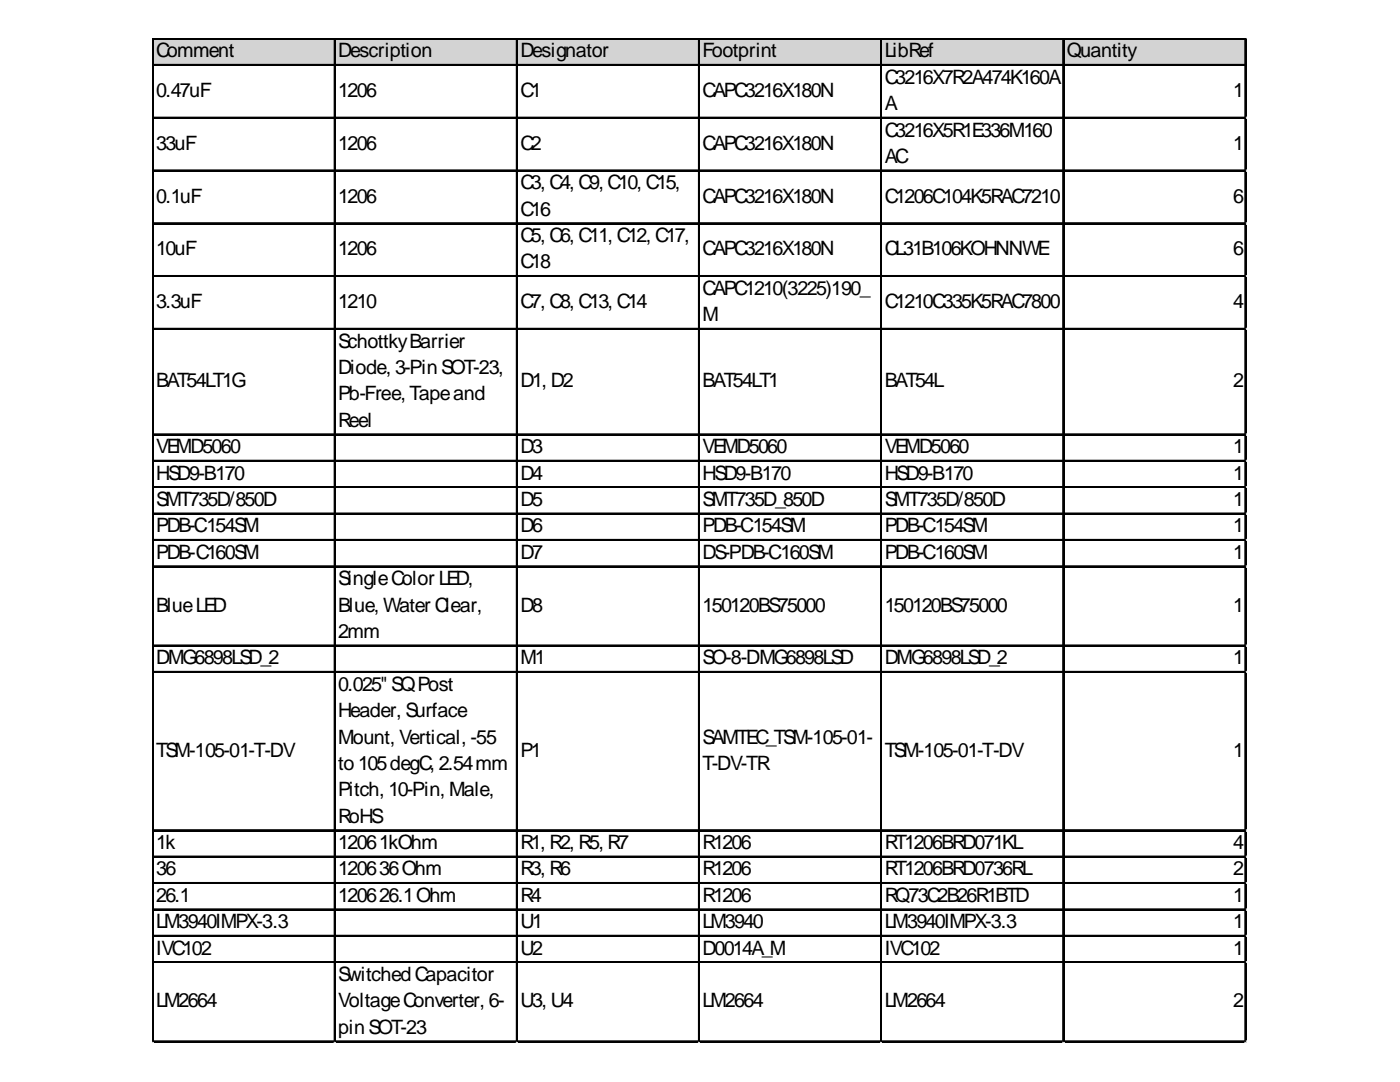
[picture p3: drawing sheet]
<svg xmlns="http://www.w3.org/2000/svg" width="279mm" height="216mm" viewBox="0 0 279 216" stroke-linecap="round" stroke-linejoin="round" font-family="sans-serif">
<defs><g id="words">
<g font-size="3.9">
<text x="31.2" y="11.4">Comment</text>
<text x="67.5" y="11.4">Description</text>
<text x="103.9" y="11.4">Designator</text>
<text x="140.2" y="11.4">Footprint</text>
<text x="176.6" y="11.4">LibRef</text>
<text x="212.9" y="11.4">Quantity</text>
<text x="176.6" y="16.7">C3216X7R2A474K160A</text>
<text x="31.2" y="19.3">0.47uF</text>
<text x="67.5" y="19.3">1206</text>
<text x="103.9" y="19.3">C1</text>
<text x="140.2" y="19.3">CAPC3216X180N</text>
<text x="176.6" y="22">A</text>
<text x="246.1" y="19.3">1</text>
<text x="31.2" y="29.9">33uF</text>
<text x="67.5" y="29.9">1206</text>
<text x="103.9" y="29.9">C2</text>
<text x="140.2" y="29.9">CAPC3216X180N</text>
<text x="176.6" y="27.2">C3216X5R1E336M160</text>
<text x="246.1" y="29.9">1</text>
<text x="176.6" y="32.5">AC</text>
<text x="31.2" y="40.4">0.1uF</text>
<text x="67.5" y="40.4">1206</text>
<text x="103.9" y="37.8">C3, C4, C9, C10, C15,</text>
<text x="140.2" y="40.4">CAPC3216X180N</text>
<text x="176.6" y="40.4">C1206C104K5RAC7210</text>
<text x="246.1" y="40.4">6</text>
<text x="103.9" y="43">C16</text>
<text x="31.2" y="50.9">10uF</text>
<text x="67.5" y="50.9">1206</text>
<text x="103.9" y="48.3">C5, C6, C11, C12, C17,</text>
<text x="103.9" y="53.6">C18</text>
<text x="140.2" y="50.9">CAPC3216X180N</text>
<text x="176.6" y="50.9">CL31B106KOHNNWE</text>
<text x="246.1" y="50.9">6</text>
<text x="140.2" y="58.8">CAPC1210(3225)190_</text>
<text x="31.2" y="61.5">3.3uF</text>
<text x="67.5" y="61.5">1210</text>
<text x="103.9" y="61.5">C7, C8, C13, C14</text>
<text x="140.2" y="64.1">M</text>
<text x="176.6" y="61.5">C1210C335K5RAC7800</text>
<text x="246.1" y="61.5">4</text>
<text x="67.5" y="69.4">SchottkyBarrier</text>
<text x="31.2" y="77.3">BAT54LT1G</text>
<text x="67.5" y="74.6">Diode, 3-Pin SOT-23,</text>
<text x="103.9" y="77.3">D1, D2</text>
<text x="140.2" y="77.3">BAT54LT1</text>
<text x="176.6" y="77.3">BAT54L</text>
<text x="246.1" y="77.3">2</text>
<text x="67.5" y="79.9">Pb-Free, Tapeand</text>
<text x="67.5" y="85.2">Reel</text>
<text x="31.2" y="90.4">VEMD5060</text>
<text x="31.2" y="95.7">HSD9-B170</text>
<text x="103.9" y="90.4">D3</text>
<text x="103.9" y="95.7">D4</text>
<text x="140.2" y="90.4">VEMD5060</text>
<text x="140.2" y="95.7">HSD9-B170</text>
<text x="176.6" y="90.4">VEMD5060</text>
<text x="176.6" y="95.7">HSD9-B170</text>
<text x="246.1" y="90.4">1</text>
<text x="246.1" y="95.7">1</text>
<text x="31.2" y="101">SMT735D/850D</text>
<text x="103.9" y="101">D5</text>
<text x="140.2" y="101">SMT735D_850D</text>
<text x="176.6" y="101">SMT735D/850D</text>
<text x="246.1" y="101">1</text>
<text x="31.2" y="106.2">PDB-C154SM</text>
<text x="103.9" y="106.2">D6</text>
<text x="140.2" y="106.2">PDB-C154SM</text>
<text x="176.6" y="106.2">PDB-C154SM</text>
<text x="246.1" y="106.2">1</text>
<text x="31.2" y="111.5">PDB-C160SM</text>
<text x="103.9" y="111.5">D7</text>
<text x="140.2" y="111.5">DS-PDB-C160SM</text>
<text x="176.6" y="111.5">PDB-C160SM</text>
<text x="246.1" y="111.5">1</text>
<text x="67.5" y="116.8">SingleColor LED,</text>
<text x="31.2" y="122">BlueLED</text>
<text x="67.5" y="122">Blue, Water Clear,</text>
<text x="103.9" y="122">D8</text>
<text x="140.2" y="122">150120BS75000</text>
<text x="176.6" y="122">150120BS75000</text>
<text x="246.1" y="122">1</text>
<text x="67.5" y="127.3">2mm</text>
<text x="31.2" y="132.6">DMG6898LSD_2</text>
<text x="67.5" y="137.8">0.025&quot; SQPost</text>
<text x="103.9" y="132.6">M1</text>
<text x="140.2" y="132.6">SO-8-DMG6898LSD</text>
<text x="176.6" y="132.6">DMG6898LSD_2</text>
<text x="246.1" y="132.6">1</text>
<text x="67.5" y="143.1">Header, Surface</text>
<text x="67.5" y="148.4">Mount, Vertical, -55</text>
<text x="140.2" y="148.4">SAMTEC_TSM-105-01-</text>
<text x="31.2" y="151">TSM-105-01-T-DV</text>
<text x="67.5" y="153.6">to 105degC, 2.54mm</text>
<text x="103.9" y="151">P1</text>
<text x="140.2" y="153.6">T-DV-TR</text>
<text x="176.6" y="151">TSM-105-01-T-DV</text>
<text x="246.1" y="151">1</text>
<text x="67.5" y="158.9">Pitch, 10-Pin, Male,</text>
<text x="67.5" y="164.2">RoHS</text>
<text x="31.2" y="169.4">1k</text>
<text x="67.5" y="169.4">12061kOhm</text>
<text x="103.9" y="169.4">R1, R2, R5, R7</text>
<text x="140.2" y="169.4">R1206</text>
<text x="176.6" y="169.4">RT1206BRD071KL</text>
<text x="246.1" y="169.4">4</text>
<text x="31.2" y="174.7">36</text>
<text x="31.2" y="180">26.1</text>
<text x="67.5" y="174.7">120636Ohm</text>
<text x="67.5" y="180">120626.1Ohm</text>
<text x="103.9" y="174.7">R3, R6</text>
<text x="103.9" y="180">R4</text>
<text x="140.2" y="174.7">R1206</text>
<text x="140.2" y="180">R1206</text>
<text x="176.6" y="174.7">RT1206BRD0736RL</text>
<text x="176.6" y="180">RQ73C2B26R1BTD</text>
<text x="246.1" y="174.7">2</text>
<text x="246.1" y="180">1</text>
<text x="31.2" y="185.2">LM3940IMPX-3.3</text>
<text x="103.9" y="185.2">U1</text>
<text x="140.2" y="185.2">LM3940</text>
<text x="176.6" y="185.2">LM3940IMPX-3.3</text>
<text x="246.1" y="185.2">1</text>
<text x="31.2" y="190.5">IVC102</text>
<text x="103.9" y="190.5">U2</text>
<text x="140.2" y="190.5">D0014A_M</text>
<text x="176.6" y="190.5">IVC102</text>
<text x="246.1" y="190.5">1</text>
<text x="67.5" y="195.8">Switched Capacitor</text>
<text x="31.2" y="201">LM2664</text>
<text x="67.5" y="201">VoltageConverter, 6-</text>
<text x="103.9" y="201">U3, U4</text>
<text x="140.2" y="201">LM2664</text>
<text x="176.6" y="201">LM2664</text>
<text x="246.1" y="201">2</text>
<text x="67.5" y="206.3">pin SOT-23</text>
</g>
</g></defs>
<path d="M30.6 7.8h218.2v5.3h-218.2z" fill="#d3d3d3"/>
<g fill="none" stroke="#000" stroke-width=".26">
<path d="M30.4 7.6v200.4M30.5 7.6v200.4M30.6 7.6h218.1M30.6 7.7h218.1M30.6 12.9h218.1M30.6 13h218.1M66.7 7.9v200.1M66.9 7.9v200.1M103.1 7.9v200.1M103.2 7.9v200.1M139.4 7.9v200.1M139.5 7.9v200.1"/>
<path d="M175.8 7.9v200.1M175.9 7.9v200.1M212.1 7.9v200.1M212.2 7.9v200.1M248.5 7.9v200.1M248.6 7.9v200.1M30.6 23.4h218.1M30.6 23.5h218.1M30.6 33.9h218.1M30.6 34.1h218.1M30.6 44.5h218.1M30.6 44.6h218.1"/>
<path d="M30.6 55h218.1M30.6 55.1h218.1M30.6 65.5h218.1M30.6 65.7h218.1M30.6 86.6h218.1M30.6 86.7h218.1M30.6 91.9h218.1M30.6 92h218.1M30.6 97.1h218.1M30.6 97.3h218.1M30.6 102.4h218.1M30.6 102.5h218.1"/>
<path d="M30.6 107.7h218.1M30.6 107.8h218.1M30.6 112.9h218.1M30.6 113.1h218.1M30.6 128.7h218.1M30.6 128.9h218.1M30.6 134h218.1M30.6 134.1h218.1M30.6 165.6h218.1M30.6 165.7h218.1M30.6 170.9h218.1M30.6 171h218.1"/>
<path d="M30.6 176.1h218.1M30.6 176.2h218.1M30.6 181.4h218.1M30.6 181.5h218.1M30.6 186.6h218.1M30.6 186.8h218.1M30.6 191.9h218.1M30.6 192h218.1M30.6 207.7h218.1M30.6 207.8h218.1"/>
</g>
<path d="M30.4 208h.1" fill="none" stroke="#d4d4d4" stroke-width=".26"/>
<path d="M30.4 208h.2z" fill="#d4d4d4"/>
<path d="M66.7 208h.1" fill="none" stroke="#d4d4d4" stroke-width=".26"/>
<path d="M66.7 208h.3z" fill="#d4d4d4"/>
<path d="M103.1 208h.1" fill="none" stroke="#d4d4d4" stroke-width=".26"/>
<path d="M103.1 208h.2z" fill="#d4d4d4"/>
<path d="M139.4 208h.1" fill="none" stroke="#d4d4d4" stroke-width=".26"/>
<path d="M139.4 208h.3z" fill="#d4d4d4"/>
<path d="M175.8 208h.1" fill="none" stroke="#d4d4d4" stroke-width=".26"/>
<path d="M175.8 208h.2z" fill="#d4d4d4"/>
<path d="M212.1 208h.1" fill="none" stroke="#d4d4d4" stroke-width=".26"/>
<path d="M212.1 208h.3z" fill="#d4d4d4"/>
<path d="M248.5 208h.1" fill="none" stroke="#d4d4d4" stroke-width=".26"/>
<path d="M248.5 208h.2z" fill="#d4d4d4"/>
<path d="M248.7 23.4h.1" fill="none" stroke="#d4d4d4" stroke-width=".26"/>
<path d="M248.7 23.4l.1 .3z" fill="#d4d4d4"/>
<path d="M248.7 33.9h.1" fill="none" stroke="#d4d4d4" stroke-width=".26"/>
<path d="M248.7 33.9l.1 .3z" fill="#d4d4d4"/>
<path d="M248.7 44.5h.1" fill="none" stroke="#d4d4d4" stroke-width=".26"/>
<path d="M248.7 44.5l.1 .2z" fill="#d4d4d4"/>
<path d="M248.7 55h.1" fill="none" stroke="#d4d4d4" stroke-width=".26"/>
<path d="M248.7 55l.1 .3z" fill="#d4d4d4"/>
<path d="M248.7 65.5h.1" fill="none" stroke="#d4d4d4" stroke-width=".26"/>
<path d="M248.7 65.5l.1 .3z" fill="#d4d4d4"/>
<path d="M248.7 86.6h.1" fill="none" stroke="#d4d4d4" stroke-width=".26"/>
<path d="M248.7 86.6l.1 .3z" fill="#d4d4d4"/>
<path d="M248.7 91.9h.1" fill="none" stroke="#d4d4d4" stroke-width=".26"/>
<path d="M248.7 91.9l.1 .2z" fill="#d4d4d4"/>
<path d="M248.7 97.1h.1" fill="none" stroke="#d4d4d4" stroke-width=".26"/>
<path d="M248.7 97.1l.1 .3z" fill="#d4d4d4"/>
<path d="M248.7 102.4h.1" fill="none" stroke="#d4d4d4" stroke-width=".26"/>
<path d="M248.7 102.4l.1 .3z" fill="#d4d4d4"/>
<path d="M248.7 107.7h.1" fill="none" stroke="#d4d4d4" stroke-width=".26"/>
<path d="M248.7 107.7l.1 .2z" fill="#d4d4d4"/>
<path d="M248.7 112.9h.1" fill="none" stroke="#d4d4d4" stroke-width=".26"/>
<path d="M248.7 112.9l.1 .3z" fill="#d4d4d4"/>
<path d="M248.7 128.7h.1" fill="none" stroke="#d4d4d4" stroke-width=".26"/>
<path d="M248.7 128.7l.1 .3z" fill="#d4d4d4"/>
<path d="M248.7 134h.1" fill="none" stroke="#d4d4d4" stroke-width=".26"/>
<path d="M248.7 134l.1 .3z" fill="#d4d4d4"/>
<path d="M248.7 165.6h.1" fill="none" stroke="#d4d4d4" stroke-width=".26"/>
<path d="M248.7 165.6l.1 .2z" fill="#d4d4d4"/>
<path d="M248.7 170.9h.1" fill="none" stroke="#d4d4d4" stroke-width=".26"/>
<path d="M248.7 170.9l.1 .2z" fill="#d4d4d4"/>
<path d="M248.7 176.1h.1" fill="none" stroke="#d4d4d4" stroke-width=".26"/>
<path d="M248.7 176.1l.1 .3z" fill="#d4d4d4"/>
<path d="M248.7 181.4h.1" fill="none" stroke="#d4d4d4" stroke-width=".26"/>
<path d="M248.7 181.4l.1 .2z" fill="#d4d4d4"/>
<path d="M248.7 186.6h.1" fill="none" stroke="#d4d4d4" stroke-width=".26"/>
<path d="M248.7 186.6l.1 .3z" fill="#d4d4d4"/>
<path d="M248.7 191.9h.1" fill="none" stroke="#d4d4d4" stroke-width=".26"/>
<path d="M248.7 191.9l.1 .3z" fill="#d4d4d4"/>
<path d="M248.7 207.7h.1" fill="none" stroke="#d4d4d4" stroke-width=".26"/>
<path d="M248.7 207.7l.1 .3z" fill="#d4d4d4"/>
<use href="#words"/>
</svg>
